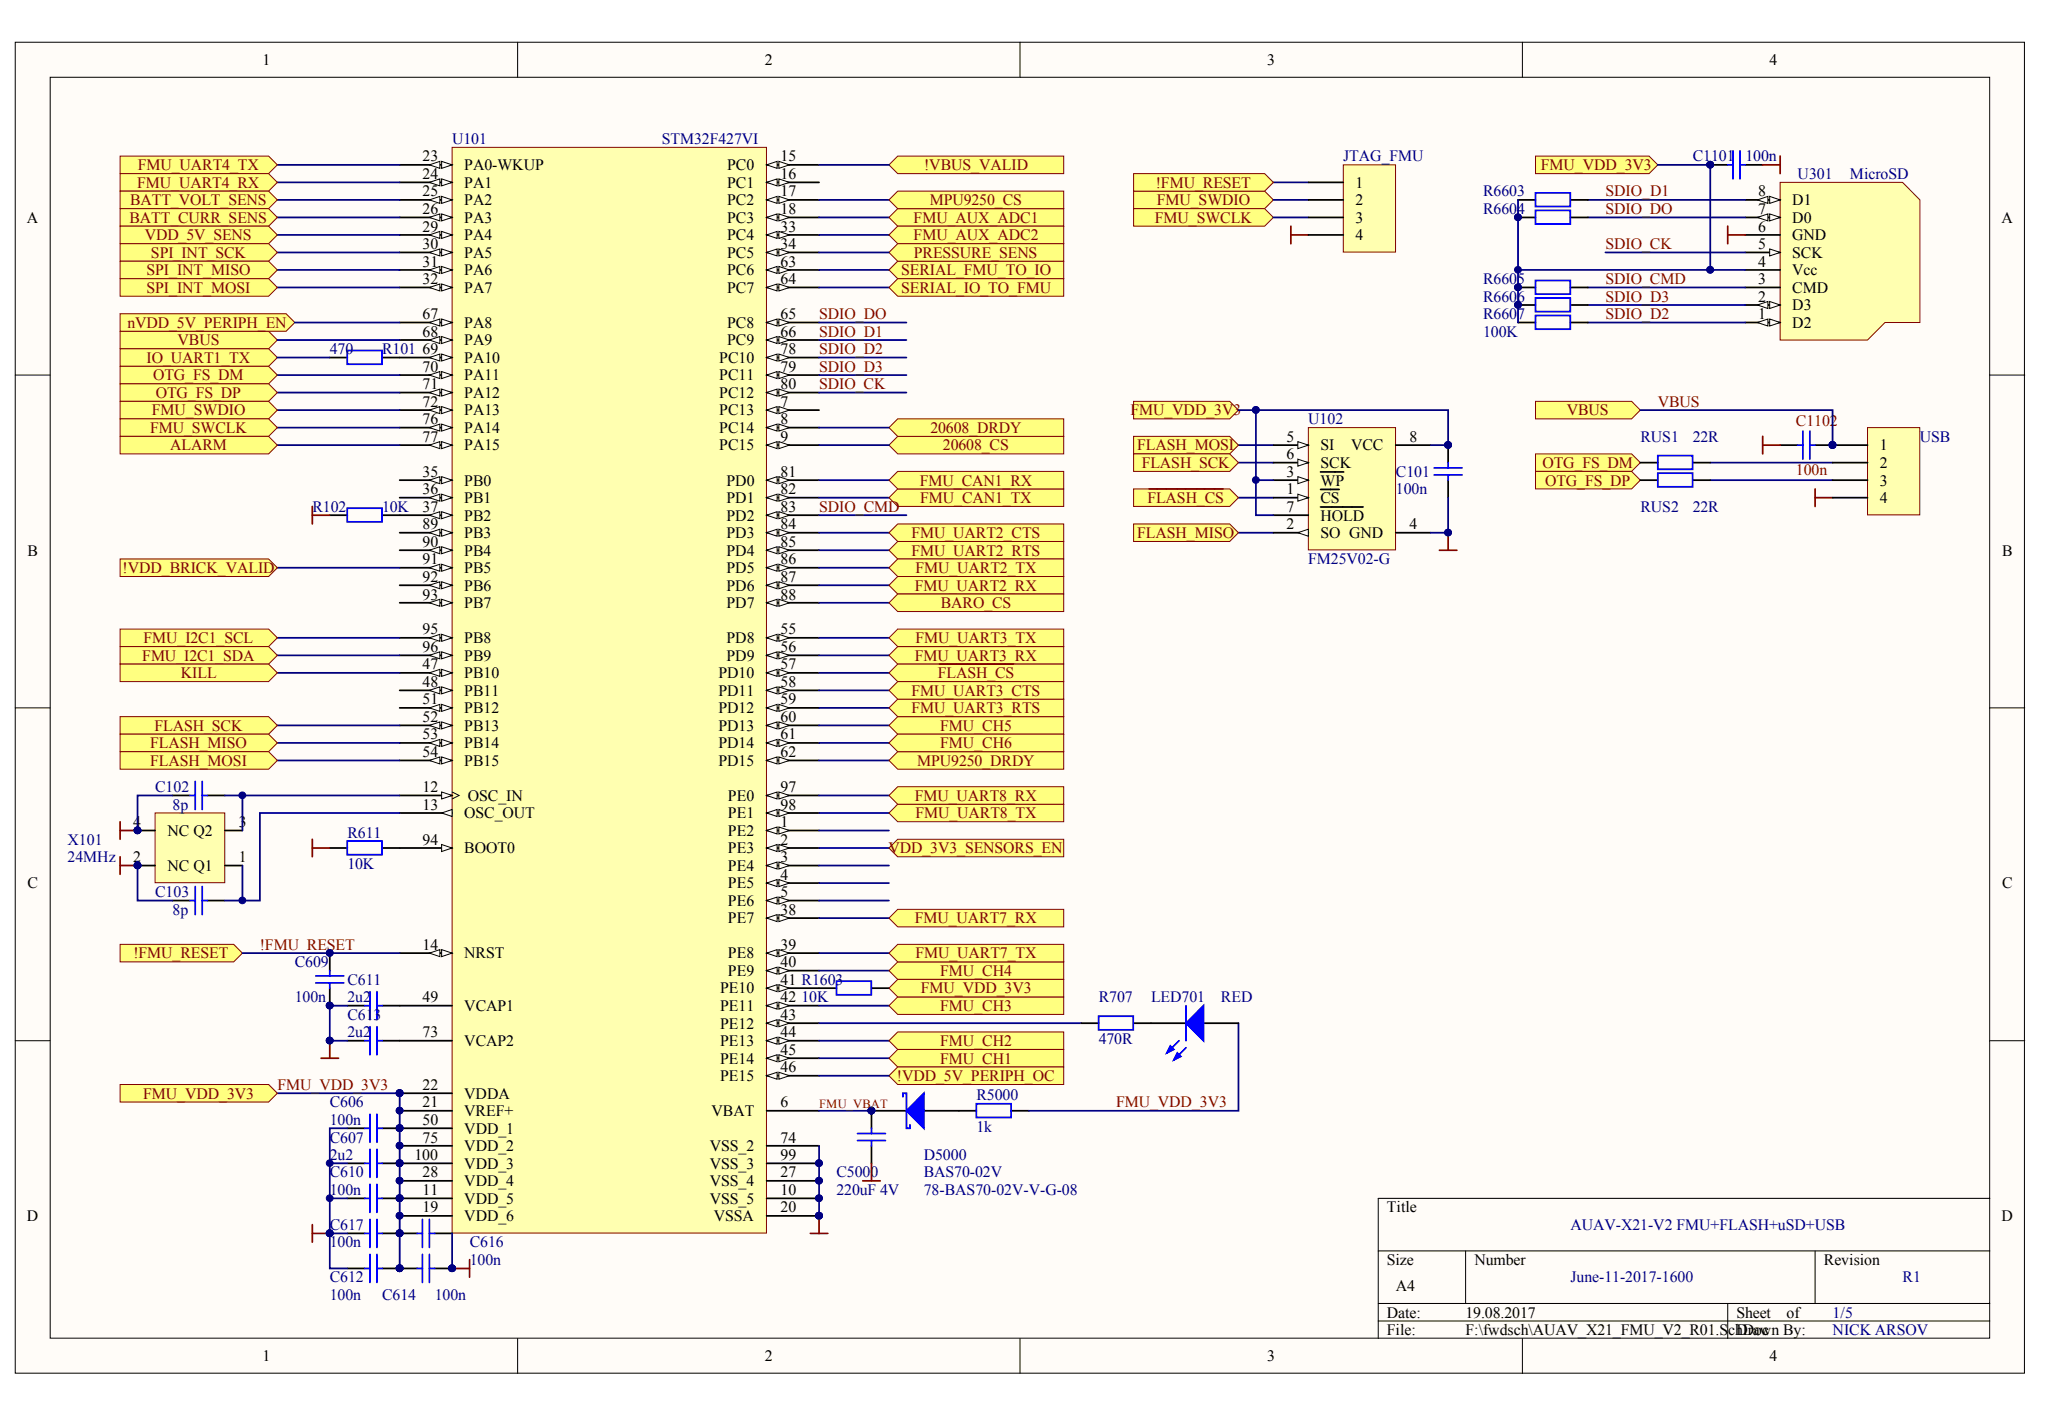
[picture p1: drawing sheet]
<svg xmlns="http://www.w3.org/2000/svg" width="289mm" height="200mm" viewBox="0 0 289 200" stroke-linecap="round" stroke-linejoin="round" font-family="sans-serif">
<defs><g id="words">
<g font-size="2.2">
<text x="37" y="9.2">1</text>
<text x="107.9" y="9.2">2</text>
<text x="178.8" y="9.2">3</text>
<text x="249.6" y="9.2">4</text>
<text x="59.6" y="22.8">23</text>
<text x="110.1" y="22.8">15</text>
<text x="59.6" y="25.3">24</text>
<text x="59.6" y="27.7">25</text>
<text x="65.5" y="24">PA0-WKUP</text>
<text x="65.5" y="26.5">PA1</text>
<text x="65.5" y="29">PA2</text>
<text x="102.6" y="24">PC0</text>
<text x="102.6" y="26.5">PC1</text>
<text x="102.6" y="29">PC2</text>
<text x="110.1" y="25.3">16</text>
<text x="110.1" y="27.7">17</text>
<text x="191.2" y="26.5">1</text>
<text x="191.2" y="29">2</text>
<text x="248" y="27.7">8</text>
<text x="252.8" y="29">D1</text>
<text x="3.8" y="31.4">A</text>
<text x="59.6" y="30.2">26</text>
<text x="59.6" y="32.7">29</text>
<text x="59.6" y="35.1">30</text>
<text x="65.5" y="31.4">PA3</text>
<text x="65.5" y="33.9">PA4</text>
<text x="102.6" y="31.4">PC3</text>
<text x="102.6" y="33.9">PC4</text>
<text x="110.1" y="30.2">18</text>
<text x="110.1" y="32.7">33</text>
<text x="110.1" y="35.1">34</text>
<text x="191.2" y="31.4">3</text>
<text x="191.2" y="33.9">4</text>
<text x="248" y="35.1">5</text>
<text x="248" y="32.7">6</text>
<text x="248" y="30.2">7</text>
<text x="252.8" y="33.9">GND</text>
<text x="252.8" y="31.4">D0</text>
<text x="282.4" y="31.4">A</text>
<text x="59.6" y="37.6">31</text>
<text x="59.6" y="40">32</text>
<text x="65.5" y="36.4">PA5</text>
<text x="65.5" y="38.8">PA6</text>
<text x="65.5" y="41.3">PA7</text>
<text x="102.6" y="36.4">PC5</text>
<text x="102.6" y="38.8">PC6</text>
<text x="102.6" y="41.3">PC7</text>
<text x="110.1" y="37.6">63</text>
<text x="110.1" y="40">64</text>
<text x="248" y="40">3</text>
<text x="248" y="37.6">4</text>
<text x="252.8" y="41.3">CMD</text>
<text x="252.8" y="38.8">Vcc</text>
<text x="252.8" y="36.4">SCK</text>
<text x="59.6" y="45">67</text>
<text x="59.6" y="47.5">68</text>
<text x="65.5" y="46.2">PA8</text>
<text x="102.6" y="46.2">PC8</text>
<text x="110.1" y="45">65</text>
<text x="110.1" y="47.5">66</text>
<text x="248" y="45">1</text>
<text x="248" y="42.5">2</text>
<text x="252.8" y="46.2">D2</text>
<text x="252.8" y="43.8">D3</text>
<text x="59.6" y="50">69</text>
<text x="59.6" y="52.4">70</text>
<text x="65.5" y="48.7">PA9</text>
<text x="65.5" y="51.2">PA10</text>
<text x="65.5" y="53.7">PA11</text>
<text x="101.5" y="51.2">PC10</text>
<text x="101.5" y="53.7">PC11</text>
<text x="102.6" y="48.7">PC9</text>
<text x="110.1" y="50">78</text>
<text x="110.1" y="52.4">79</text>
<text x="59.6" y="54.9">71</text>
<text x="59.6" y="57.4">72</text>
<text x="59.6" y="59.8">76</text>
<text x="65.5" y="56.1">PA12</text>
<text x="65.5" y="58.6">PA13</text>
<text x="101.5" y="56.1">PC12</text>
<text x="101.5" y="58.6">PC13</text>
<text x="110.1" y="54.9">80</text>
<text x="110.1" y="57.4">7</text>
<text x="110.1" y="59.8">8</text>
<text x="59.6" y="62.3">77</text>
<text x="65.5" y="61.1">PA14</text>
<text x="65.5" y="63.5">PA15</text>
<text x="101.5" y="61.1">PC14</text>
<text x="101.5" y="63.5">PC15</text>
<text x="110.1" y="62.3">9</text>
<text x="181.5" y="62.3">5</text>
<text x="181.5" y="64.8">6</text>
<text x="186.3" y="63.5">SI</text>
<text x="190.6" y="63.5">VCC</text>
<text x="198.9" y="62.3">8</text>
<text x="265.2" y="63.5">1</text>
<text x="59.6" y="67.2">35</text>
<text x="59.6" y="69.7">36</text>
<text x="65.5" y="68.5">PB0</text>
<text x="65.5" y="70.9">PB1</text>
<text x="102.5" y="68.5">PD0</text>
<text x="102.5" y="70.9">PD1</text>
<text x="110.1" y="67.2">81</text>
<text x="110.1" y="69.7">82</text>
<text x="181.5" y="67.2">3</text>
<text x="181.5" y="69.7">1</text>
<text x="186.3" y="66">SCK</text>
<text x="186.3" y="68.5">WP</text>
<text x="186.3" y="70.9">CS</text>
<text x="265.2" y="66">2</text>
<text x="265.2" y="68.5">3</text>
<text x="265.2" y="70.9">4</text>
<text x="59.6" y="72.2">37</text>
<text x="59.6" y="74.7">89</text>
<text x="59.6" y="77.1">90</text>
<text x="65.5" y="73.4">PB2</text>
<text x="65.5" y="75.9">PB3</text>
<text x="102.5" y="73.4">PD2</text>
<text x="102.5" y="75.9">PD3</text>
<text x="110.1" y="72.2">83</text>
<text x="110.1" y="74.7">84</text>
<text x="110.1" y="77.1">85</text>
<text x="181.5" y="72.2">7</text>
<text x="181.5" y="74.7">2</text>
<text x="186.3" y="73.4">HOLD</text>
<text x="186.3" y="75.9">SO GND</text>
<text x="198.9" y="74.7">4</text>
<text x="3.9" y="78.4">B</text>
<text x="59.6" y="79.6">91</text>
<text x="59.6" y="82.1">92</text>
<text x="65.5" y="78.4">PB4</text>
<text x="65.5" y="80.9">PB5</text>
<text x="65.5" y="83.3">PB6</text>
<text x="102.5" y="78.4">PD4</text>
<text x="102.5" y="80.9">PD5</text>
<text x="102.5" y="83.3">PD6</text>
<text x="110.1" y="79.6">86</text>
<text x="110.1" y="82.1">87</text>
<text x="282.5" y="78.4">B</text>
<text x="59.6" y="84.6">93</text>
<text x="59.6" y="89.5">95</text>
<text x="65.5" y="85.8">PB7</text>
<text x="102.5" y="85.8">PD7</text>
<text x="110.1" y="84.6">88</text>
<text x="110.1" y="89.5">55</text>
<text x="59.6" y="91.9">96</text>
<text x="59.6" y="94.4">47</text>
<text x="65.5" y="90.7">PB8</text>
<text x="65.5" y="93.2">PB9</text>
<text x="65.5" y="95.7">PB10</text>
<text x="101.4" y="95.7">PD10</text>
<text x="102.5" y="90.7">PD8</text>
<text x="102.5" y="93.2">PD9</text>
<text x="110.1" y="91.9">56</text>
<text x="110.1" y="94.4">57</text>
<text x="59.6" y="96.9">48</text>
<text x="59.6" y="99.4">51</text>
<text x="59.6" y="101.9">52</text>
<text x="65.5" y="98.1">PB11</text>
<text x="65.5" y="100.6">PB12</text>
<text x="101.4" y="98.1">PD11</text>
<text x="101.4" y="100.6">PD12</text>
<text x="110.1" y="96.9">58</text>
<text x="110.1" y="99.4">59</text>
<text x="110.1" y="101.9">60</text>
<text x="59.6" y="104.3">53</text>
<text x="59.6" y="106.8">54</text>
<text x="65.5" y="103.1">PB13</text>
<text x="65.5" y="105.6">PB14</text>
<text x="101.4" y="103.1">PD13</text>
<text x="101.4" y="105.6">PD14</text>
<text x="110.1" y="104.3">61</text>
<text x="110.1" y="106.8">62</text>
<text x="59.6" y="111.7">12</text>
<text x="65.5" y="108">PB15</text>
<text x="66" y="113">OSC_IN</text>
<text x="101.4" y="108">PD15</text>
<text x="102.7" y="113">PE0</text>
<text x="110.1" y="111.7">97</text>
<text x="18.8" y="116.7">4</text>
<text x="23.6" y="117.9">NC Q2</text>
<text x="33.7" y="116.7">3</text>
<text x="59.6" y="119.1">94</text>
<text x="59.6" y="114.2">13</text>
<text x="65.5" y="115.4">OSC_OUT</text>
<text x="102.7" y="115.4">PE1</text>
<text x="102.7" y="117.9">PE2</text>
<text x="110.1" y="114.2">98</text>
<text x="110.1" y="116.7">1</text>
<text x="110.1" y="119.1">2</text>
<text x="3.9" y="125.3">C</text>
<text x="18.8" y="121.6">2</text>
<text x="23.6" y="122.8">NC Q1</text>
<text x="33.7" y="121.6">1</text>
<text x="65.5" y="120.4">BOOT0</text>
<text x="102.7" y="120.4">PE3</text>
<text x="102.7" y="122.8">PE4</text>
<text x="102.7" y="125.3">PE5</text>
<text x="110.1" y="121.6">3</text>
<text x="110.1" y="124.1">4</text>
<text x="282.5" y="125.3">C</text>
<text x="102.7" y="127.8">PE6</text>
<text x="102.7" y="130.3">PE7</text>
<text x="110.1" y="126.6">5</text>
<text x="110.1" y="129">38</text>
<text x="59.6" y="134">14</text>
<text x="65.5" y="135.2">NRST</text>
<text x="102.7" y="135.2">PE8</text>
<text x="102.7" y="137.7">PE9</text>
<text x="110.1" y="134">39</text>
<text x="110.1" y="136.4">40</text>
<text x="59.6" y="141.4">49</text>
<text x="65.5" y="142.6">VCAP1</text>
<text x="101.6" y="140.1">PE10</text>
<text x="101.6" y="142.6">PE11</text>
<text x="110.1" y="138.9">41 R1603</text>
<text x="110.1" y="141.4">42</text>
<text x="110.1" y="143.8">43</text>
<text x="59.6" y="146.3">73</text>
<text x="65.5" y="147.5">VCAP2</text>
<text x="101.6" y="145.1">PE12</text>
<text x="101.6" y="147.5">PE13</text>
<text x="110.1" y="146.3">44</text>
<text x="110.1" y="148.8">45</text>
<text x="59.6" y="153.7">22</text>
<text x="65.5" y="155">VDDA</text>
<text x="101.6" y="150">PE14</text>
<text x="101.6" y="152.5">PE15</text>
<text x="110.1" y="151.3">46</text>
<text x="59.6" y="158.7">50</text>
<text x="59.6" y="161.2">75</text>
<text x="59.6" y="156.2">21</text>
<text x="65.5" y="159.9">VDD_1</text>
<text x="65.5" y="157.5">VREF+</text>
<text x="100.4" y="157.5">VBAT</text>
<text x="110.1" y="161.2">74</text>
<text x="110.1" y="156.2">6</text>
<text x="58.5" y="163.6">100</text>
<text x="59.6" y="166.1">28</text>
<text x="65.5" y="162.4">VDD_2</text>
<text x="65.5" y="164.8">VDD_3</text>
<text x="65.5" y="167.3">VDD_4</text>
<text x="100.1" y="162.4">VSS_2</text>
<text x="100.1" y="164.8">VSS_3</text>
<text x="100.1" y="167.3">VSS_4</text>
<text x="110.1" y="163.6">99</text>
<text x="110.1" y="166.1">27</text>
<text x="3.8" y="172.3">D</text>
<text x="59.6" y="168.5">11</text>
<text x="59.6" y="171">19</text>
<text x="65.5" y="169.8">VDD_5</text>
<text x="65.5" y="172.3">VDD_6</text>
<text x="100.1" y="169.8">VSS_5</text>
<text x="100.7" y="172.3">VSSA</text>
<text x="110.1" y="171">20</text>
<text x="110.1" y="168.5">10</text>
<text x="195.7" y="171">Title</text>
<text x="282.4" y="172.3">D</text>
<text x="195.7" y="178.4">Size</text>
<text x="208" y="178.4">Number</text>
<text x="257.3" y="178.4">Revision</text>
<text x="195.7" y="185.9">Date:</text>
<text x="196.9" y="182.2">A4</text>
<text x="206.8" y="185.9">19.08.2017</text>
<text x="245" y="185.9">Sheet</text>
<text x="252" y="185.9">of</text>
<text x="195.7" y="188.3">File:</text>
<text x="206.8" y="188.3">F:\fwdsch\AUAV_X21_FMU_V2_R01.SchDoc</text>
<text x="245" y="188.3">Drawn By:</text>
<text x="37" y="192">1</text>
<text x="107.9" y="192">2</text>
<text x="178.8" y="192">3</text>
<text x="249.6" y="192">4</text>
</g>
<g font-size="2.2" fill="#000080">
<text x="63.8" y="20.3">U101</text>
<text x="93.4" y="20.3">STM32F427VI</text>
<text x="189.5" y="22.8">JTAG_FMU</text>
<text x="238.8" y="22.8">C1101</text>
<text x="246.2" y="22.8">100n</text>
<text x="209.2" y="27.7">R6603</text>
<text x="253.6" y="25.3">U301</text>
<text x="261" y="25.3">MicroSD</text>
<text x="209.2" y="30.2">R6604</text>
<text x="209.2" y="40">R6605</text>
<text x="209.2" y="42.5">R6606</text>
<text x="209.2" y="45">R6607</text>
<text x="209.2" y="47.5">100K</text>
<text x="46.5" y="50">470</text>
<text x="53.9" y="50">R101</text>
<text x="184.6" y="59.8">U102</text>
<text x="231.4" y="62.3">RUS1</text>
<text x="238.8" y="62.3">22R</text>
<text x="270.9" y="62.3">USB</text>
<text x="196.9" y="67.2">C101</text>
<text x="196.9" y="69.7">100n</text>
<text x="44.1" y="72.2">R102</text>
<text x="53.9" y="72.2">10K</text>
<text x="231.4" y="72.2">RUS2</text>
<text x="238.8" y="72.2">22R</text>
<text x="184.6" y="79.6">FM25V02-G</text>
<text x="21.9" y="111.7">C102</text>
<text x="9.5" y="119.1">X101</text>
<text x="24.3" y="114.2">8p</text>
<text x="49" y="118.2">R611</text>
<text x="9.5" y="121.6">24MHz</text>
<text x="49" y="122.6">10K</text>
<text x="21.9" y="126.6">C103</text>
<text x="24.3" y="129">8p</text>
<text x="41.6" y="136.4">C609</text>
<text x="41.6" y="141.4">100n</text>
<text x="49" y="138.9">C611</text>
<text x="49" y="141.4">2u2</text>
<text x="49" y="143.8">C613</text>
<text x="113.1" y="141.4">10K</text>
<text x="155" y="141.4">R707</text>
<text x="162.4" y="141.4">LED701</text>
<text x="172.2" y="141.4">RED</text>
<text x="49" y="146.3">2u2</text>
<text x="155" y="147.3">470R</text>
<text x="137.7" y="155.2">R5000</text>
<text x="46.5" y="156.2">C606</text>
<text x="46.5" y="158.7">100n</text>
<text x="46.5" y="161.2">C607</text>
<text x="137.7" y="159.6">1k</text>
<text x="46.5" y="163.6">2u2</text>
<text x="46.5" y="166.1">C610</text>
<text x="118" y="166.1">C5000</text>
<text x="130.3" y="163.6">D5000</text>
<text x="130.3" y="166.1">BAS70-02V</text>
<text x="46.5" y="168.5">100n</text>
<text x="46.5" y="173.5">C617</text>
<text x="118" y="168.5">220uF 4V</text>
<text x="130.3" y="168.5">78-BAS70-02V-V-G-08</text>
<text x="221.6" y="173.5">AUAV-X21-V2 FMU+FLASH+uSD+USB</text>
<text x="46.5" y="176">100n</text>
<text x="66.3" y="176">C616</text>
<text x="66.3" y="178.4">100n</text>
<text x="46.5" y="180.9">C612</text>
<text x="46.5" y="183.4">100n</text>
<text x="53.9" y="183.4">C614</text>
<text x="61.3" y="183.4">100n</text>
<text x="221.6" y="180.9">June-11-2017-1600</text>
<text x="258.5" y="185.9">1/5</text>
<text x="268.4" y="180.9">R1</text>
<text x="258.5" y="188.3">NICK ARSOV</text>
</g>
<g font-size="2.2" fill="#800000">
<text x="18.3" y="29">BATT_VOLT_SENS</text>
<text x="19.4" y="26.5">FMU_UART4_RX</text>
<text x="19.4" y="24">FMU_UART4_TX</text>
<text x="130.4" y="24">!VBUS_VALID</text>
<text x="131.2" y="29">MPU9250_CS</text>
<text x="163.1" y="26.5">!FMU_RESET</text>
<text x="163.2" y="29">FMU_SWDIO</text>
<text x="217.4" y="24">FMU_VDD_3V3</text>
<text x="226.5" y="27.7">SDIO_D1</text>
<text x="18.3" y="31.4">BATT_CURR_SENS</text>
<text x="20.4" y="33.9">VDD_5V_SENS</text>
<text x="128.9" y="31.4">FMU_AUX_ADC1</text>
<text x="128.9" y="33.9">FMU_AUX_ADC2</text>
<text x="162.9" y="31.4">FMU_SWCLK</text>
<text x="226.5" y="30.2">SDIO_DO</text>
<text x="226.5" y="35.1">SDIO_CK</text>
<text x="20.7" y="38.8">SPI_INT_MISO</text>
<text x="20.7" y="41.3">SPI_INT_MOSI</text>
<text x="21.3" y="36.4">SPI_INT_SCK</text>
<text x="127.1" y="38.8">SERIAL_FMU_TO_IO</text>
<text x="127.1" y="41.3">SERIAL_IO_TO_FMU</text>
<text x="128.9" y="36.4">PRESSURE_SENS</text>
<text x="226.5" y="40">SDIO_CMD</text>
<text x="18" y="46.2">nVDD_5V_PERIPH_EN</text>
<text x="115.6" y="45">SDIO_DO</text>
<text x="115.6" y="47.5">SDIO_D1</text>
<text x="226.5" y="42.5">SDIO_D3</text>
<text x="226.5" y="45">SDIO_D2</text>
<text x="20.7" y="51.2">IO_UART1_TX</text>
<text x="21.6" y="53.7">OTG_FS_DM</text>
<text x="25.1" y="48.7">VBUS</text>
<text x="115.6" y="50">SDIO_D2</text>
<text x="115.6" y="52.4">SDIO_D3</text>
<text x="21.4" y="58.6">FMU_SWDIO</text>
<text x="22" y="56.1">OTG_FS_DP</text>
<text x="115.6" y="54.9">SDIO_CK</text>
<text x="159.5" y="58.6">FMU_VDD_3V3</text>
<text x="221" y="58.6">VBUS</text>
<text x="233.9" y="57.4">VBUS</text>
<text x="21.2" y="61.1">FMU_SWCLK</text>
<text x="24" y="63.5">ALARM</text>
<text x="131.3" y="61.1">20608_DRDY</text>
<text x="133" y="63.5">20608_CS</text>
<text x="160.4" y="63.5">FLASH_MOSI</text>
<text x="253.4" y="60.1">C1102</text>
<text x="129.8" y="68.5">FMU_CAN1_RX</text>
<text x="129.8" y="70.9">FMU_CAN1_TX</text>
<text x="161.1" y="66">FLASH_SCK</text>
<text x="161.9" y="70.9">FLASH_CS</text>
<text x="217.6" y="66">OTG_FS_DM</text>
<text x="218" y="68.5">OTG_FS_DP</text>
<text x="253.4" y="67">100n</text>
<text x="115.6" y="72.2">SDIO_CMD</text>
<text x="128.6" y="75.9">FMU_UART2_CTS</text>
<text x="160.4" y="75.9">FLASH_MISO</text>
<text x="17.3" y="80.9">!VDD_BRICK_VALID</text>
<text x="128.6" y="78.4">FMU_UART2_RTS</text>
<text x="129.1" y="83.3">FMU_UART2_RX</text>
<text x="129.1" y="80.9">FMU_UART2_TX</text>
<text x="132.7" y="85.8">BARO_CS</text>
<text x="20.1" y="93.2">FMU_I2C1_SDA</text>
<text x="20.2" y="90.7">FMU_I2C1_SCL</text>
<text x="25.5" y="95.7">KILL</text>
<text x="129.1" y="93.2">FMU_UART3_RX</text>
<text x="129.1" y="90.7">FMU_UART3_TX</text>
<text x="132.3" y="95.7">FLASH_CS</text>
<text x="128.6" y="100.6">FMU_UART3_RTS</text>
<text x="128.6" y="98.1">FMU_UART3_CTS</text>
<text x="21.2" y="105.6">FLASH_MISO</text>
<text x="21.8" y="103.1">FLASH_SCK</text>
<text x="132.6" y="103.1">FMU_CH5</text>
<text x="132.6" y="105.6">FMU_CH6</text>
<text x="21.2" y="108">FLASH_MOSI</text>
<text x="129.1" y="113">FMU_UART8_RX</text>
<text x="129.4" y="108">MPU9250_DRDY</text>
<text x="129.1" y="115.4">FMU_UART8_TX</text>
<text x="125.3" y="120.4">VDD_3V3_SENSORS_EN</text>
<text x="129.1" y="130.3">FMU_UART7_RX</text>
<text x="18.8" y="135.2">!FMU_RESET</text>
<text x="36.7" y="134">!FMU_RESET</text>
<text x="129.1" y="135.2">FMU_UART7_TX</text>
<text x="132.6" y="137.7">FMU_CH4</text>
<text x="129.9" y="140.1">FMU_VDD_3V3</text>
<text x="132.6" y="142.6">FMU_CH3</text>
<text x="132.6" y="147.5">FMU_CH2</text>
<text x="20.2" y="155">FMU_VDD_3V3</text>
<text x="39.1" y="153.7">FMU_VDD_3V3</text>
<text x="126.5" y="152.5">!VDD_5V_PERIPH_OC</text>
<text x="132.6" y="150">FMU_CH1</text>
<text x="157.4" y="156.2">FMU_VDD_3V3</text>
</g>
<text font-size="1.8" fill="#800000" x="115.6" y="156.3">FMU_VBAT</text>
</g></defs>
<g fill="#fffcf8" stroke="#000" stroke-width=".14">
<path d="M2.2 6h283.4v187.7h-283.4z"/>
<path d="M7.1 10.9h273.6v177.9h-273.6z"/>
</g>
<g fill="none" stroke="#000" stroke-width=".14">
<path d="M73 6v4.9M143.9 6v4.9M214.8 6v4.9M2.2 52.9h4.9M280.7 52.9h5M2.2 99.9h4.9M280.7 99.9h5M2.2 146.8h4.9M280.7 146.8h5M194.4 176.5h86.3M206.8 176.5v7.4M256.1 176.5v7.4"/>
<path d="M280.7 169h-86.3v19.8M73 188.8v5M143.9 188.8v5M194.4 183.9h86.3M194.4 186.3h86.3M214.8 188.8v5M243.7 183.9v4.9"/>
</g>
<path d="M63.8 20.8h44.3v153.1h-44.3z" fill="#ffffb0" stroke="#800000" stroke-width=".14"/>
<path d="M56.4 119.6h7.4" fill="none" stroke="#000" stroke-width=".25"/>
<path d="M62.3 119.1l1.5 .5-1.5 .5z" fill="#fffcf8" stroke="#000" stroke-width=".14"/>
<path d="M56.4 134.4h7.4M56.4 146.8h7.4" fill="none" stroke="#000" stroke-width=".25"/>
<g fill="#fffcf8" stroke="#000" stroke-width=".14">
<path d="M62.3 134l1.5 .4-1.5 .5z"/>
<path d="M60.6 134.4l1.5-.4v.9z"/>
</g>
<path d="M56.4 112.2h7.4" fill="none" stroke="#000" stroke-width=".25"/>
<path d="M63.8 111.7l1 .5-1 .5" fill="none" stroke="#000" stroke-width=".14"/>
<path d="M62.3 111.7l1.5 .5-1.5 .5z" fill="#fffcf8" stroke="#000" stroke-width=".14"/>
<path d="M56.4 114.7h7.4" fill="none" stroke="#000" stroke-width=".25"/>
<path d="M62.3 114.7l1.5-.5v1z" fill="#fffcf8" stroke="#000" stroke-width=".14"/>
<path d="M56.4 23.3h7.4" fill="none" stroke="#000" stroke-width=".25"/>
<g fill="#fffcf8" stroke="#000" stroke-width=".14">
<path d="M62.3 22.8l1.5 .5-1.5 .4z"/>
<path d="M60.6 23.3l1.5-.5v.9z"/>
</g>
<path d="M56.4 25.7h7.4" fill="none" stroke="#000" stroke-width=".25"/>
<g fill="#fffcf8" stroke="#000" stroke-width=".14">
<path d="M62.3 25.2l1.5 .5-1.5 .5z"/>
<path d="M60.6 25.7l1.5-.5v1z"/>
</g>
<path d="M56.4 28.2h7.4" fill="none" stroke="#000" stroke-width=".25"/>
<g fill="#fffcf8" stroke="#000" stroke-width=".14">
<path d="M62.3 27.7l1.5 .5-1.5 .5z"/>
<path d="M60.6 28.2l1.5-.5v1z"/>
</g>
<path d="M56.4 30.7h7.4" fill="none" stroke="#000" stroke-width=".25"/>
<g fill="#fffcf8" stroke="#000" stroke-width=".14">
<path d="M62.3 30.2l1.5 .5-1.5 .5z"/>
<path d="M60.6 30.7l1.5-.5v1z"/>
</g>
<path d="M56.4 33.1h7.4" fill="none" stroke="#000" stroke-width=".25"/>
<g fill="#fffcf8" stroke="#000" stroke-width=".14">
<path d="M62.3 32.6l1.5 .5-1.5 .5z"/>
<path d="M60.6 33.1l1.5-.5v1z"/>
</g>
<path d="M56.4 35.6h7.4" fill="none" stroke="#000" stroke-width=".25"/>
<g fill="#fffcf8" stroke="#000" stroke-width=".14">
<path d="M62.3 35.1l1.5 .5-1.5 .5z"/>
<path d="M60.6 35.6l1.5-.5v1z"/>
</g>
<path d="M56.4 38.1h7.4" fill="none" stroke="#000" stroke-width=".25"/>
<g fill="#fffcf8" stroke="#000" stroke-width=".14">
<path d="M62.3 37.6l1.5 .5-1.5 .5z"/>
<path d="M60.6 38.1l1.5-.5v1z"/>
</g>
<path d="M56.4 40.6h7.4" fill="none" stroke="#000" stroke-width=".25"/>
<g fill="#fffcf8" stroke="#000" stroke-width=".14">
<path d="M62.3 40.1l1.5 .5-1.5 .4z"/>
<path d="M60.6 40.6l1.5-.5v.9z"/>
</g>
<path d="M56.4 45.5h7.4" fill="none" stroke="#000" stroke-width=".25"/>
<g fill="#fffcf8" stroke="#000" stroke-width=".14">
<path d="M62.3 45l1.5 .5-1.5 .5z"/>
<path d="M60.6 45.5l1.5-.5v1z"/>
</g>
<path d="M56.4 48h7.4" fill="none" stroke="#000" stroke-width=".25"/>
<g fill="#fffcf8" stroke="#000" stroke-width=".14">
<path d="M62.3 47.5l1.5 .5-1.5 .5z"/>
<path d="M60.6 48l1.5-.5v1z"/>
</g>
<path d="M56.4 50.4h7.4" fill="none" stroke="#000" stroke-width=".25"/>
<g fill="#fffcf8" stroke="#000" stroke-width=".14">
<path d="M62.3 49.9l1.5 .5-1.5 .5z"/>
<path d="M60.6 50.4l1.5-.5v1z"/>
</g>
<path d="M56.4 52.9h7.4" fill="none" stroke="#000" stroke-width=".25"/>
<g fill="#fffcf8" stroke="#000" stroke-width=".14">
<path d="M62.3 52.4l1.5 .5-1.5 .5z"/>
<path d="M60.6 52.9l1.5-.5v1z"/>
</g>
<path d="M56.4 55.4h7.4" fill="none" stroke="#000" stroke-width=".25"/>
<g fill="#fffcf8" stroke="#000" stroke-width=".14">
<path d="M62.3 54.9l1.5 .5-1.5 .5z"/>
<path d="M60.6 55.4l1.5-.5v1z"/>
</g>
<path d="M56.4 57.8h7.4" fill="none" stroke="#000" stroke-width=".25"/>
<g fill="#fffcf8" stroke="#000" stroke-width=".14">
<path d="M62.3 57.4l1.5 .4-1.5 .5z"/>
<path d="M60.6 57.8l1.5-.4v.9z"/>
</g>
<path d="M56.4 60.3h7.4" fill="none" stroke="#000" stroke-width=".25"/>
<g fill="#fffcf8" stroke="#000" stroke-width=".14">
<path d="M62.3 59.8l1.5 .5-1.5 .5z"/>
<path d="M60.6 60.3l1.5-.5v1z"/>
</g>
<path d="M56.4 62.8h7.4" fill="none" stroke="#000" stroke-width=".25"/>
<g fill="#fffcf8" stroke="#000" stroke-width=".14">
<path d="M62.3 62.3l1.5 .5-1.5 .5z"/>
<path d="M60.6 62.8l1.5-.5v1z"/>
</g>
<path d="M56.4 67.7h7.4" fill="none" stroke="#000" stroke-width=".25"/>
<g fill="#fffcf8" stroke="#000" stroke-width=".14">
<path d="M62.3 67.2l1.5 .5-1.5 .5z"/>
<path d="M60.6 67.7l1.5-.5v1z"/>
</g>
<path d="M56.4 70.2h7.4" fill="none" stroke="#000" stroke-width=".25"/>
<g fill="#fffcf8" stroke="#000" stroke-width=".14">
<path d="M62.3 69.7l1.5 .5-1.5 .5z"/>
<path d="M60.6 70.2l1.5-.5v1z"/>
</g>
<path d="M56.4 72.7h7.4" fill="none" stroke="#000" stroke-width=".25"/>
<g fill="#fffcf8" stroke="#000" stroke-width=".14">
<path d="M62.3 72.2l1.5 .5-1.5 .5z"/>
<path d="M60.6 72.7l1.5-.5v1z"/>
</g>
<path d="M56.4 75.1h7.4" fill="none" stroke="#000" stroke-width=".25"/>
<g fill="#fffcf8" stroke="#000" stroke-width=".14">
<path d="M62.3 74.7l1.5 .4-1.5 .5z"/>
<path d="M60.6 75.1l1.5-.4v.9z"/>
</g>
<path d="M56.4 77.6h7.4" fill="none" stroke="#000" stroke-width=".25"/>
<g fill="#fffcf8" stroke="#000" stroke-width=".14">
<path d="M62.3 77.1l1.5 .5-1.5 .5z"/>
<path d="M60.6 77.6l1.5-.5v1z"/>
</g>
<path d="M56.4 80.1h7.4" fill="none" stroke="#000" stroke-width=".25"/>
<g fill="#fffcf8" stroke="#000" stroke-width=".14">
<path d="M62.3 79.6l1.5 .5-1.5 .5z"/>
<path d="M60.6 80.1l1.5-.5v1z"/>
</g>
<path d="M56.4 82.6h7.4" fill="none" stroke="#000" stroke-width=".25"/>
<g fill="#fffcf8" stroke="#000" stroke-width=".14">
<path d="M62.3 82.1l1.5 .5-1.5 .5z"/>
<path d="M60.6 82.6l1.5-.5v1z"/>
</g>
<path d="M56.4 85h7.4" fill="none" stroke="#000" stroke-width=".25"/>
<g fill="#fffcf8" stroke="#000" stroke-width=".14">
<path d="M62.3 84.5l1.5 .5-1.5 .5z"/>
<path d="M60.6 85l1.5-.5v1z"/>
</g>
<path d="M56.4 90h7.4" fill="none" stroke="#000" stroke-width=".25"/>
<g fill="#fffcf8" stroke="#000" stroke-width=".14">
<path d="M62.3 89.5l1.5 .5-1.5 .5z"/>
<path d="M60.6 90l1.5-.5v1z"/>
</g>
<path d="M56.4 92.4h7.4" fill="none" stroke="#000" stroke-width=".25"/>
<g fill="#fffcf8" stroke="#000" stroke-width=".14">
<path d="M62.3 91.9l1.5 .5-1.5 .5z"/>
<path d="M60.6 92.4l1.5-.5v1z"/>
</g>
<path d="M56.4 94.9h7.4" fill="none" stroke="#000" stroke-width=".25"/>
<g fill="#fffcf8" stroke="#000" stroke-width=".14">
<path d="M62.3 94.4l1.5 .5-1.5 .5z"/>
<path d="M60.6 94.9l1.5-.5v1z"/>
</g>
<path d="M56.4 97.4h7.4" fill="none" stroke="#000" stroke-width=".25"/>
<g fill="#fffcf8" stroke="#000" stroke-width=".14">
<path d="M62.3 96.9l1.5 .5-1.5 .5z"/>
<path d="M60.6 97.4l1.5-.5v1z"/>
</g>
<path d="M56.4 99.9h7.4" fill="none" stroke="#000" stroke-width=".25"/>
<g fill="#fffcf8" stroke="#000" stroke-width=".14">
<path d="M62.3 99.4l1.5 .5-1.5 .4z"/>
<path d="M60.6 99.9l1.5-.5v.9z"/>
</g>
<path d="M56.4 102.3h7.4" fill="none" stroke="#000" stroke-width=".25"/>
<g fill="#fffcf8" stroke="#000" stroke-width=".14">
<path d="M62.3 101.8l1.5 .5-1.5 .5z"/>
<path d="M60.6 102.3l1.5-.5v1z"/>
</g>
<path d="M56.4 104.8h7.4" fill="none" stroke="#000" stroke-width=".25"/>
<g fill="#fffcf8" stroke="#000" stroke-width=".14">
<path d="M62.3 104.3l1.5 .5-1.5 .5z"/>
<path d="M60.6 104.8l1.5-.5v1z"/>
</g>
<path d="M56.4 107.3h7.4" fill="none" stroke="#000" stroke-width=".25"/>
<g fill="#fffcf8" stroke="#000" stroke-width=".14">
<path d="M62.3 106.8l1.5 .5-1.5 .5z"/>
<path d="M60.6 107.3l1.5-.5v1z"/>
</g>
<path d="M108.2 23.3h7.4" fill="none" stroke="#000" stroke-width=".25"/>
<g fill="#fffcf8" stroke="#000" stroke-width=".14">
<path d="M108.2 23.3l1.4-.5v.9z"/>
<path d="M109.9 22.8l1.5 .5-1.5 .4z"/>
</g>
<path d="M108.2 25.7h7.4" fill="none" stroke="#000" stroke-width=".25"/>
<g fill="#fffcf8" stroke="#000" stroke-width=".14">
<path d="M108.2 25.7l1.4-.5v1z"/>
<path d="M109.9 25.2l1.5 .5-1.5 .5z"/>
</g>
<path d="M108.2 28.2h7.4" fill="none" stroke="#000" stroke-width=".25"/>
<g fill="#fffcf8" stroke="#000" stroke-width=".14">
<path d="M108.2 28.2l1.4-.5v1z"/>
<path d="M109.9 27.7l1.5 .5-1.5 .5z"/>
</g>
<path d="M108.2 30.7h7.4" fill="none" stroke="#000" stroke-width=".25"/>
<g fill="#fffcf8" stroke="#000" stroke-width=".14">
<path d="M108.2 30.7l1.4-.5v1z"/>
<path d="M109.9 30.2l1.5 .5-1.5 .5z"/>
</g>
<path d="M108.2 33.1h7.4" fill="none" stroke="#000" stroke-width=".25"/>
<g fill="#fffcf8" stroke="#000" stroke-width=".14">
<path d="M108.2 33.1l1.4-.5v1z"/>
<path d="M109.9 32.6l1.5 .5-1.5 .5z"/>
</g>
<path d="M108.2 35.6h7.4" fill="none" stroke="#000" stroke-width=".25"/>
<g fill="#fffcf8" stroke="#000" stroke-width=".14">
<path d="M108.2 35.6l1.4-.5v1z"/>
<path d="M109.9 35.1l1.5 .5-1.5 .5z"/>
</g>
<path d="M108.2 38.1h7.4" fill="none" stroke="#000" stroke-width=".25"/>
<g fill="#fffcf8" stroke="#000" stroke-width=".14">
<path d="M108.2 38.1l1.4-.5v1z"/>
<path d="M109.9 37.6l1.5 .5-1.5 .5z"/>
</g>
<path d="M108.2 40.6h7.4" fill="none" stroke="#000" stroke-width=".25"/>
<g fill="#fffcf8" stroke="#000" stroke-width=".14">
<path d="M108.2 40.6l1.4-.5v.9z"/>
<path d="M109.9 40.1l1.5 .5-1.5 .4z"/>
</g>
<path d="M108.2 45.5h7.4" fill="none" stroke="#000" stroke-width=".25"/>
<g fill="#fffcf8" stroke="#000" stroke-width=".14">
<path d="M108.2 45.5l1.4-.5v1z"/>
<path d="M109.9 45l1.5 .5-1.5 .5z"/>
</g>
<path d="M108.2 48h7.4" fill="none" stroke="#000" stroke-width=".25"/>
<g fill="#fffcf8" stroke="#000" stroke-width=".14">
<path d="M108.2 48l1.4-.5v1z"/>
<path d="M109.9 47.5l1.5 .5-1.5 .5z"/>
</g>
<path d="M108.2 50.4h7.4" fill="none" stroke="#000" stroke-width=".25"/>
<g fill="#fffcf8" stroke="#000" stroke-width=".14">
<path d="M108.2 50.4l1.4-.5v1z"/>
<path d="M109.9 49.9l1.5 .5-1.5 .5z"/>
</g>
<path d="M108.2 52.9h7.4" fill="none" stroke="#000" stroke-width=".25"/>
<g fill="#fffcf8" stroke="#000" stroke-width=".14">
<path d="M108.2 52.9l1.4-.5v1z"/>
<path d="M109.9 52.4l1.5 .5-1.5 .5z"/>
</g>
<path d="M108.2 55.4h7.4" fill="none" stroke="#000" stroke-width=".25"/>
<g fill="#fffcf8" stroke="#000" stroke-width=".14">
<path d="M108.2 55.4l1.4-.5v1z"/>
<path d="M109.9 54.9l1.5 .5-1.5 .5z"/>
</g>
<path d="M108.2 57.8h7.4" fill="none" stroke="#000" stroke-width=".25"/>
<g fill="#fffcf8" stroke="#000" stroke-width=".14">
<path d="M108.2 57.8l1.4-.4v.9z"/>
<path d="M109.9 57.4l1.5 .4-1.5 .5z"/>
</g>
<path d="M108.2 60.3h7.4" fill="none" stroke="#000" stroke-width=".25"/>
<g fill="#fffcf8" stroke="#000" stroke-width=".14">
<path d="M108.2 60.3l1.4-.5v1z"/>
<path d="M109.9 59.8l1.5 .5-1.5 .5z"/>
</g>
<path d="M108.2 62.8h7.4" fill="none" stroke="#000" stroke-width=".25"/>
<g fill="#fffcf8" stroke="#000" stroke-width=".14">
<path d="M108.2 62.8l1.4-.5v1z"/>
<path d="M109.9 62.3l1.5 .5-1.5 .5z"/>
</g>
<path d="M108.2 67.7h7.4" fill="none" stroke="#000" stroke-width=".25"/>
<g fill="#fffcf8" stroke="#000" stroke-width=".14">
<path d="M108.2 67.7l1.4-.5v1z"/>
<path d="M109.9 67.2l1.5 .5-1.5 .5z"/>
</g>
<path d="M108.2 70.2h7.4" fill="none" stroke="#000" stroke-width=".25"/>
<g fill="#fffcf8" stroke="#000" stroke-width=".14">
<path d="M108.2 70.2l1.4-.5v1z"/>
<path d="M109.9 69.7l1.5 .5-1.5 .5z"/>
</g>
<path d="M108.2 72.7h7.4" fill="none" stroke="#000" stroke-width=".25"/>
<g fill="#fffcf8" stroke="#000" stroke-width=".14">
<path d="M108.2 72.7l1.4-.5v1z"/>
<path d="M109.9 72.2l1.5 .5-1.5 .5z"/>
</g>
<path d="M108.2 75.1h7.4" fill="none" stroke="#000" stroke-width=".25"/>
<g fill="#fffcf8" stroke="#000" stroke-width=".14">
<path d="M108.2 75.1l1.4-.4v.9z"/>
<path d="M109.9 74.7l1.5 .4-1.5 .5z"/>
</g>
<path d="M108.2 77.6h7.4" fill="none" stroke="#000" stroke-width=".25"/>
<g fill="#fffcf8" stroke="#000" stroke-width=".14">
<path d="M108.2 77.6l1.4-.5v1z"/>
<path d="M109.9 77.1l1.5 .5-1.5 .5z"/>
</g>
<path d="M108.2 80.1h7.4" fill="none" stroke="#000" stroke-width=".25"/>
<g fill="#fffcf8" stroke="#000" stroke-width=".14">
<path d="M108.2 80.1l1.4-.5v1z"/>
<path d="M109.9 79.6l1.5 .5-1.5 .5z"/>
</g>
<path d="M108.2 82.6h7.4" fill="none" stroke="#000" stroke-width=".25"/>
<g fill="#fffcf8" stroke="#000" stroke-width=".14">
<path d="M108.2 82.6l1.4-.5v1z"/>
<path d="M109.9 82.1l1.5 .5-1.5 .5z"/>
</g>
<path d="M108.2 85h7.4" fill="none" stroke="#000" stroke-width=".25"/>
<g fill="#fffcf8" stroke="#000" stroke-width=".14">
<path d="M108.2 85l1.4-.5v1z"/>
<path d="M109.9 84.5l1.5 .5-1.5 .5z"/>
</g>
<path d="M108.2 90h7.4" fill="none" stroke="#000" stroke-width=".25"/>
<g fill="#fffcf8" stroke="#000" stroke-width=".14">
<path d="M108.2 90l1.4-.5v1z"/>
<path d="M109.9 89.5l1.5 .5-1.5 .5z"/>
</g>
<path d="M108.2 92.4h7.4" fill="none" stroke="#000" stroke-width=".25"/>
<g fill="#fffcf8" stroke="#000" stroke-width=".14">
<path d="M108.2 92.4l1.4-.5v1z"/>
<path d="M109.9 91.9l1.5 .5-1.5 .5z"/>
</g>
<path d="M108.2 94.9h7.4" fill="none" stroke="#000" stroke-width=".25"/>
<g fill="#fffcf8" stroke="#000" stroke-width=".14">
<path d="M108.2 94.9l1.4-.5v1z"/>
<path d="M109.9 94.4l1.5 .5-1.5 .5z"/>
</g>
<path d="M108.2 97.4h7.4" fill="none" stroke="#000" stroke-width=".25"/>
<g fill="#fffcf8" stroke="#000" stroke-width=".14">
<path d="M108.2 97.4l1.4-.5v1z"/>
<path d="M109.9 96.9l1.5 .5-1.5 .5z"/>
</g>
<path d="M108.2 99.9h7.4" fill="none" stroke="#000" stroke-width=".25"/>
<g fill="#fffcf8" stroke="#000" stroke-width=".14">
<path d="M108.2 99.9l1.4-.5v.9z"/>
<path d="M109.9 99.4l1.5 .5-1.5 .4z"/>
</g>
<path d="M108.2 102.3h7.4" fill="none" stroke="#000" stroke-width=".25"/>
<g fill="#fffcf8" stroke="#000" stroke-width=".14">
<path d="M108.2 102.3l1.4-.5v1z"/>
<path d="M109.9 101.8l1.5 .5-1.5 .5z"/>
</g>
<path d="M108.2 104.8h7.4" fill="none" stroke="#000" stroke-width=".25"/>
<g fill="#fffcf8" stroke="#000" stroke-width=".14">
<path d="M108.2 104.8l1.4-.5v1z"/>
<path d="M109.9 104.3l1.5 .5-1.5 .5z"/>
</g>
<path d="M108.2 107.3h7.4" fill="none" stroke="#000" stroke-width=".25"/>
<g fill="#fffcf8" stroke="#000" stroke-width=".14">
<path d="M108.2 107.3l1.4-.5v1z"/>
<path d="M109.9 106.8l1.5 .5-1.5 .5z"/>
</g>
<path d="M108.2 112.2h7.4" fill="none" stroke="#000" stroke-width=".25"/>
<g fill="#fffcf8" stroke="#000" stroke-width=".14">
<path d="M108.2 112.2l1.4-.5v1z"/>
<path d="M109.9 111.7l1.5 .5-1.5 .5z"/>
</g>
<path d="M108.2 114.7h7.4" fill="none" stroke="#000" stroke-width=".25"/>
<g fill="#fffcf8" stroke="#000" stroke-width=".14">
<path d="M108.2 114.7l1.4-.5v1z"/>
<path d="M109.9 114.2l1.5 .5-1.5 .5z"/>
</g>
<path d="M108.2 117.2h7.4" fill="none" stroke="#000" stroke-width=".25"/>
<g fill="#fffcf8" stroke="#000" stroke-width=".14">
<path d="M108.2 117.2l1.4-.5v.9z"/>
<path d="M109.9 116.7l1.5 .5-1.5 .4z"/>
</g>
<path d="M108.2 119.6h7.4" fill="none" stroke="#000" stroke-width=".25"/>
<g fill="#fffcf8" stroke="#000" stroke-width=".14">
<path d="M108.2 119.6l1.4-.5v1z"/>
<path d="M109.9 119.1l1.5 .5-1.5 .5z"/>
</g>
<path d="M108.2 122.1h7.4" fill="none" stroke="#000" stroke-width=".25"/>
<g fill="#fffcf8" stroke="#000" stroke-width=".14">
<path d="M108.2 122.1l1.4-.5v1z"/>
<path d="M109.9 121.6l1.5 .5-1.5 .5z"/>
</g>
<path d="M108.2 124.6h7.4" fill="none" stroke="#000" stroke-width=".25"/>
<g fill="#fffcf8" stroke="#000" stroke-width=".14">
<path d="M108.2 124.6l1.4-.5v1z"/>
<path d="M109.9 124.1l1.5 .5-1.5 .5z"/>
</g>
<path d="M108.2 127h7.4" fill="none" stroke="#000" stroke-width=".25"/>
<g fill="#fffcf8" stroke="#000" stroke-width=".14">
<path d="M108.2 127l1.4-.5v1z"/>
<path d="M109.9 126.5l1.5 .5-1.5 .5z"/>
</g>
<path d="M108.2 129.5h7.4" fill="none" stroke="#000" stroke-width=".25"/>
<g fill="#fffcf8" stroke="#000" stroke-width=".14">
<path d="M108.2 129.5l1.4-.5v1z"/>
<path d="M109.9 129l1.5 .5-1.5 .5z"/>
</g>
<path d="M108.2 134.4h7.4" fill="none" stroke="#000" stroke-width=".25"/>
<g fill="#fffcf8" stroke="#000" stroke-width=".14">
<path d="M108.2 134.4l1.4-.4v.9z"/>
<path d="M109.9 134l1.5 .4-1.5 .5z"/>
</g>
<path d="M108.2 136.9h7.4" fill="none" stroke="#000" stroke-width=".25"/>
<g fill="#fffcf8" stroke="#000" stroke-width=".14">
<path d="M108.2 136.9l1.4-.5v1z"/>
<path d="M109.9 136.4l1.5 .5-1.5 .5z"/>
</g>
<path d="M108.2 139.4h7.4" fill="none" stroke="#000" stroke-width=".25"/>
<g fill="#fffcf8" stroke="#000" stroke-width=".14">
<path d="M108.2 139.4l1.4-.5v1z"/>
<path d="M109.9 138.9l1.5 .5-1.5 .5z"/>
</g>
<path d="M108.2 141.9h7.4" fill="none" stroke="#000" stroke-width=".25"/>
<g fill="#fffcf8" stroke="#000" stroke-width=".14">
<path d="M108.2 141.9l1.4-.5v1z"/>
<path d="M109.9 141.4l1.5 .5-1.5 .5z"/>
</g>
<path d="M108.2 144.3h7.4" fill="none" stroke="#000" stroke-width=".25"/>
<g fill="#fffcf8" stroke="#000" stroke-width=".14">
<path d="M108.2 144.3l1.4-.5v1z"/>
<path d="M109.9 143.8l1.5 .5-1.5 .5z"/>
</g>
<path d="M108.2 146.8h7.4" fill="none" stroke="#000" stroke-width=".25"/>
<g fill="#fffcf8" stroke="#000" stroke-width=".14">
<path d="M108.2 146.8l1.4-.5v1z"/>
<path d="M109.9 146.3l1.5 .5-1.5 .5z"/>
</g>
<path d="M108.2 149.3h7.4" fill="none" stroke="#000" stroke-width=".25"/>
<g fill="#fffcf8" stroke="#000" stroke-width=".14">
<path d="M108.2 149.3l1.4-.5v1z"/>
<path d="M109.9 148.8l1.5 .5-1.5 .5z"/>
</g>
<path d="M108.2 151.7h7.4" fill="none" stroke="#000" stroke-width=".25"/>
<g fill="#fffcf8" stroke="#000" stroke-width=".14">
<path d="M108.2 151.7l1.4-.4v.9z"/>
<path d="M109.9 151.3l1.5 .4-1.5 .5z"/>
</g>
<g fill="none" stroke="#000" stroke-width=".25">
<path d="M46.5 50.4h2.5M53.9 50.4h2.5M46.5 72.7h2.5M53.9 72.7h2.5M49 159.2h2.5M49 141.9h2.5M49 146.8h2.5M53.9 159.2h9.9M53.9 141.9h9.9M53.9 146.8h2.5M56.4 154.2h7.4M56.4 156.7h7.4"/>
<path d="M108.2 156.7h7.4M49 164.1h2.5M49 169h2.5M53.9 164.1h9.9M53.9 169h9.9M56.4 161.6h7.4M56.4 166.6h7.4M56.4 171.5h7.4M108.2 161.6h7.4M108.2 164.1h7.4M108.2 166.6h7.4M108.2 169h7.4"/>
<path d="M108.2 171.5h7.4"/>
</g>
<g fill="#000080" stroke="#000080" stroke-width=".14">
<circle cx="56.4" cy="159.1" r=".48"/>
<circle cx="56.4" cy="161.6" r=".48"/>
<circle cx="56.4" cy="164.1" r=".48"/>
<circle cx="56.4" cy="166.5" r=".48"/>
<circle cx="56.4" cy="169" r=".48"/>
<circle cx="56.4" cy="154.2" r=".48"/>
<circle cx="115.5" cy="171.5" r=".48"/>
<circle cx="56.4" cy="156.7" r=".48"/>
<circle cx="115.5" cy="164.1" r=".48"/>
<circle cx="115.5" cy="166.5" r=".48"/>
<circle cx="115.5" cy="169" r=".48"/>
<circle cx="56.4" cy="171.5" r=".48"/>
<circle cx="56.4" cy="178.9" r=".48"/>
<circle cx="46.5" cy="174" r=".48"/>
<circle cx="46.5" cy="164.1" r=".48"/>
<circle cx="46.5" cy="169" r=".48"/>
<circle cx="46.5" cy="146.8" r=".48"/>
</g>
<g fill="none" stroke="#000080" stroke-width=".25">
<path d="M39.1 23.3h17.3M39.1 25.7h17.3M39.1 28.2h17.3M39.1 30.7h17.3M39.1 33.1h17.3M39.1 35.6h17.3M39.1 38.1h17.3M115.6 30.7h9.8M115.6 33.1h9.8M115.6 38.1h9.8M39.1 40.6h17.3M39.1 52.9h17.3"/>
<path d="M39.1 55.4h17.3M39.1 57.8h17.3M115.6 40.6h9.8M115.6 52.9h12.3M115.6 55.4h12.3M115.6 45.5h12.3M115.6 48h12.3M115.6 50.4h12.3M39.1 60.3h17.3M39.1 62.8h17.3M115.6 67.7h9.8M115.6 70.2h9.8"/>
<path d="M115.6 72.7h12.3M115.6 75.1h9.8M115.6 77.6h9.8M39.1 80.1h17.3M39.1 90h17.3M39.1 92.4h17.3M115.6 80.1h9.8M115.6 90h9.8M115.6 92.4h9.8M115.6 82.6h9.8M115.6 85h9.8M115.6 94.9h9.8"/>
<path d="M39.1 102.3h17.3M39.1 104.8h17.3M39.1 107.3h17.3M115.6 102.3h9.8M115.6 117.2h9.8M115.6 119.6h9.8M115.6 122.1h9.8M115.6 124.6h9.8M115.6 127h9.8M115.6 129.5h9.8M115.6 134.4h9.8M115.6 136.9h9.8"/>
<path d="M39.1 154.2h17.3v24.7M49 159.2h-2.5v14.8M115.6 141.9h9.8M115.6 144.3h36.9M115.6 146.8h9.8M115.6 149.3h9.8M46.5 164.1h2.5M46.5 169h2.5M115.6 161.6v9.9"/>
</g>
<path d="M44.1 71.4v2.5M44.1 72.7h2.4M45.3 149.3h2.5M46.5 146.8v2.5M44.1 174h2.4M44.1 172.7v2.5M114.3 174h2.5M115.6 171.5v2.5" fill="none" stroke="#800000" stroke-width=".25"/>
<g fill="none" stroke="#00f" stroke-width=".25">
<path d="M49 49.4h4.9v2h-4.9zM49 71.7h4.9v1.9h-4.9zM52.2 139.9v3.9M53.2 139.9v3.9M51.5 159.2h.7M51.5 141.9h.7M51.5 146.8h.7M52.2 144.8v4M52.2 157.2v3.9M53.2 144.8v4M53.2 157.2v3.9M53.2 159.2h.7"/>
<path d="M53.2 141.9h.7M53.2 146.8h.7M51.5 164.1h.7M51.5 169h.7M52.2 162.1v4M52.2 167.1v3.9M53.2 162.1v4M53.2 167.1v3.9M53.2 164.1h.7M53.2 169h.7"/>
</g>
<path d="M21.9 114.7h9.8v9.8h-9.8z" fill="#ffffb0" stroke="#800000" stroke-width=".14"/>
<path d="M19.4 117.2h2.5M24.3 112.2h2.5M29.3 112.2h2.4M31.7 117.2h2.5M46.5 119.6h2.5M53.9 119.6h2.5M19.4 122.1h2.5M24.3 127h2.5M29.3 127h2.4M31.7 122.1h2.5M49 178.9h2.5M53.9 178.9h2.5" fill="none" stroke="#000" stroke-width=".25"/>
<g fill="#000080" stroke="#000080" stroke-width=".14">
<circle cx="19.4" cy="117.1" r=".48"/>
<circle cx="19.4" cy="122.1" r=".48"/>
<circle cx="34.2" cy="112.2" r=".48"/>
<circle cx="34.2" cy="127" r=".48"/>
<circle cx="56.4" cy="178.9" r=".48"/>
<circle cx="46.5" cy="174" r=".48"/>
</g>
<path d="M16.9 115.9v2.5M16.9 117.2h2.5M44.1 118.4v2.5M44.1 119.6h2.4M16.9 120.9v2.4M16.9 122.1h2.5" fill="none" stroke="#800000" stroke-width=".25"/>
<g fill="none" stroke="#00f" stroke-width=".25">
<path d="M26.8 112.2h.7M27.5 110.2v4M28.5 110.2v4M28.5 112.2h.8M49 118.6h4.9v2h-4.9zM26.8 127h.7M27.5 125.1v3.9M28.5 125.1v3.9M28.5 127h.8M51.5 178.9h.7M52.2 177v3.9M53.2 177v3.9"/>
<path d="M53.2 178.9h.7"/>
</g>
<path d="M174.7 65.3h4.9M174.7 62.8h4.9M174.7 70.2h4.9M174.7 75.1h4.9M24.3 112.2h-4.9v5M31.7 112.2h24.7M34.2 112.2v5M56.4 114.7h-19.7v12.3h-5M19.4 122.1v4.9h4.9M34.2 122.1v4.9M46.5 174v4.9h2.5" fill="none" stroke="#000080" stroke-width=".25"/>
<path d="M184.6 60.3h12.3v17.3h-12.3z" fill="#ffffb0" stroke="#800000" stroke-width=".14"/>
<path d="M179.6 62.8h5" fill="none" stroke="#000" stroke-width=".25"/>
<path d="M183.1 62.3l1.5 .5-1.5 .5z" fill="#fffcf8" stroke="#000" stroke-width=".14"/>
<path d="M179.6 65.3h5" fill="none" stroke="#000" stroke-width=".25"/>
<path d="M183.1 64.8l1.5 .5-1.5 .5z" fill="#fffcf8" stroke="#000" stroke-width=".14"/>
<path d="M179.6 67.7h5" fill="none" stroke="#000" stroke-width=".25"/>
<path d="M183.1 67.2l1.5 .5-1.5 .5z" fill="#fffcf8" stroke="#000" stroke-width=".14"/>
<path d="M179.6 70.2h5M186.3 66.6h3.3" fill="none" stroke="#000" stroke-width=".25"/>
<path d="M183.1 69.7l1.5 .5-1.5 .5z" fill="#fffcf8" stroke="#000" stroke-width=".14"/>
<path d="M179.6 72.7h5M179.6 75.1h5M186.3 69h2.6M186.3 71.5h6M196.9 62.8h4.9M196.9 75.1h4.9" fill="none" stroke="#000" stroke-width=".25"/>
<path d="M183.1 75.1l1.5-.4v.9z" fill="#fffcf8" stroke="#000" stroke-width=".14"/>
<path d="M177.2 67.7h2.4M204.3 70.2v4.9h-2.5" fill="none" stroke="#000080" stroke-width=".25"/>
<g fill="#000080" stroke="#000080" stroke-width=".14">
<circle cx="177.2" cy="67.7" r=".48"/>
<circle cx="204.3" cy="62.8" r=".48"/>
<circle cx="204.3" cy="75.1" r=".48"/>
</g>
<path d="M204.3 62.8v2.5M204.3 67.7v2.5" fill="none" stroke="#000" stroke-width=".25"/>
<path d="M202.3 66h4M202.3 67h4M204.3 65.3v.7M204.3 67v.7" fill="none" stroke="#00f" stroke-width=".25"/>
<path d="M203.1 77.6h2.4M204.3 75.1v2.5" fill="none" stroke="#800000" stroke-width=".25"/>
<path d="M251.1 25.7h17.3l2.5 2.5v17.3h-5l-2.4 2.5h-12.4z" fill-rule="evenodd" fill="#ffffb0" stroke="#800000" stroke-width=".14"/>
<path d="M246.2 45.5h4.9" fill="none" stroke="#000" stroke-width=".25"/>
<g fill="#fffcf8" stroke="#000" stroke-width=".14">
<path d="M249.7 45l1.4 .5-1.4 .5z"/>
<path d="M247.9 45.5l1.5-.5v1z"/>
</g>
<path d="M246.2 43h4.9" fill="none" stroke="#000" stroke-width=".25"/>
<g fill="#fffcf8" stroke="#000" stroke-width=".14">
<path d="M249.7 42.5l1.4 .5-1.4 .5z"/>
<path d="M247.9 43l1.5-.5v1z"/>
</g>
<path d="M246.2 38.1h4.9M246.2 35.6h4.9M246.2 40.6h4.9" fill="none" stroke="#000" stroke-width=".25"/>
<path d="M249.7 35.1l1.4 .5-1.4 .5z" fill="#fffcf8" stroke="#000" stroke-width=".14"/>
<path d="M246.2 33.1h4.9M246.2 30.7h4.9" fill="none" stroke="#000" stroke-width=".25"/>
<g fill="#fffcf8" stroke="#000" stroke-width=".14">
<path d="M249.7 30.2l1.4 .5-1.4 .5z"/>
<path d="M247.9 30.7l1.5-.5v1z"/>
</g>
<path d="M246.2 28.2h4.9" fill="none" stroke="#000" stroke-width=".25"/>
<g fill="#fffcf8" stroke="#000" stroke-width=".14">
<path d="M249.7 27.7l1.4 .5-1.4 .5z"/>
<path d="M247.9 28.2l1.5-.5v1z"/>
</g>
<path d="M243.7 31.9v2.5M243.7 33.1h2.5M256.1 69v2.4M256.1 70.2h2.4" fill="none" stroke="#800000" stroke-width=".25"/>
<path d="M224 28.2h22.2M224 30.7h22.2M226.5 35.6h19.7M224 40.6h22.2M224 43h22.2M224 45.5h22.2" fill="none" stroke="#000080" stroke-width=".25"/>
<g fill="#ffff80" stroke="#800000" stroke-width=".14">
<path d="M216.6 56.6h13.6l1.2 1.2-1.2 1.3h-13.6z" fill-rule="evenodd"/>
<path d="M216.6 64h13.6l1.2 1.3-1.2 1.2h-13.6z" fill-rule="evenodd"/>
<path d="M216.6 66.5h13.6l1.2 1.2-1.2 1.3h-13.6z" fill-rule="evenodd"/>
<path d="M216.6 22h16l1.3 1.3-1.3 1.2h-16z" fill-rule="evenodd"/>
<path d="M159.9 56.6h13.6l1.2 1.2-1.2 1.3h-13.6z" fill-rule="evenodd"/>
<path d="M159.9 61.6h13.6l1.2 1.2-1.2 1.2h-13.6z" fill-rule="evenodd"/>
<path d="M159.9 64h13.6l1.2 1.3-1.2 1.2h-13.6z" fill-rule="evenodd"/>
<path d="M159.9 69h13.6l1.2 1.2-1.2 1.2h-13.6z" fill-rule="evenodd"/>
</g>
<path d="M162.1 69h10.4" fill="none" stroke="#800000" stroke-width=".25"/>
<g fill="#ffff80" stroke="#800000" stroke-width=".14">
<path d="M159.9 73.9h13.6l1.2 1.2-1.2 1.3h-13.6z" fill-rule="evenodd"/>
<path d="M16.9 22h21l1.2 1.3-1.2 1.2h-21z" fill-rule="evenodd"/>
<path d="M16.9 24.5h21l1.2 1.2-1.2 1.3h-21z" fill-rule="evenodd"/>
<path d="M16.9 27h21l1.2 1.2-1.2 1.2h-21z" fill-rule="evenodd"/>
<path d="M16.9 29.4h21l1.2 1.3-1.2 1.2h-21z" fill-rule="evenodd"/>
<path d="M16.9 31.9h21l1.2 1.2-1.2 1.3h-21z" fill-rule="evenodd"/>
<path d="M16.9 34.4h21l1.2 1.2-1.2 1.2h-21z" fill-rule="evenodd"/>
<path d="M16.9 36.8h21l1.2 1.3-1.2 1.2h-21z" fill-rule="evenodd"/>
<path d="M16.9 39.3h21l1.2 1.3-1.2 1.2h-21z" fill-rule="evenodd"/>
<path d="M16.9 46.7h21l1.2 1.3-1.2 1.2h-21z" fill-rule="evenodd"/>
<path d="M16.9 49.2h21l1.2 1.2-1.2 1.3h-21z" fill-rule="evenodd"/>
<path d="M16.9 51.7h21l1.2 1.2-1.2 1.2h-21z" fill-rule="evenodd"/>
<path d="M16.9 54.1h21l1.2 1.3-1.2 1.2h-21z" fill-rule="evenodd"/>
<path d="M16.9 56.6h21l1.2 1.2-1.2 1.3h-21z" fill-rule="evenodd"/>
<path d="M16.9 59.1h21l1.2 1.2-1.2 1.3h-21z" fill-rule="evenodd"/>
<path d="M16.9 61.6h21l1.2 1.2-1.2 1.2h-21z" fill-rule="evenodd"/>
<path d="M16.9 78.9h21l1.2 1.2-1.2 1.2h-21z" fill-rule="evenodd"/>
<path d="M16.9 88.7h21l1.2 1.3-1.2 1.2h-21z" fill-rule="evenodd"/>
<path d="M16.9 91.2h21l1.2 1.2-1.2 1.3h-21z" fill-rule="evenodd"/>
<path d="M16.9 101.1h21l1.2 1.2-1.2 1.3h-21z" fill-rule="evenodd"/>
<path d="M16.9 103.6h21l1.2 1.2-1.2 1.2h-21z" fill-rule="evenodd"/>
<path d="M16.9 106h21l1.2 1.3-1.2 1.2h-21z" fill-rule="evenodd"/>
<path d="M16.9 133.2h16.1l1.2 1.2-1.2 1.3h-16.1z" fill-rule="evenodd"/>
<path d="M16.9 153h21l1.2 1.2-1.2 1.3h-21z" fill-rule="evenodd"/>
<path d="M126.6 29.4h23.5v2.5h-23.5l-1.2-1.2z" fill-rule="evenodd"/>
<path d="M126.6 31.9h23.5v2.5h-23.5l-1.2-1.3z" fill-rule="evenodd"/>
<path d="M126.6 36.8h23.5v2.5h-23.5l-1.2-1.2z" fill-rule="evenodd"/>
<path d="M126.6 39.3h23.5v2.5h-23.5l-1.2-1.2z" fill-rule="evenodd"/>
<path d="M126.6 69h23.5v2.4h-23.5l-1.2-1.2z" fill-rule="evenodd"/>
<path d="M126.6 66.5h23.5v2.5h-23.5l-1.2-1.3z" fill-rule="evenodd"/>
<path d="M126.6 73.9h23.5v2.5h-23.5l-1.2-1.3z" fill-rule="evenodd"/>
<path d="M126.6 76.4h23.5v2.5h-23.5l-1.2-1.3z" fill-rule="evenodd"/>
<path d="M126.6 78.9h23.5v2.4h-23.5l-1.2-1.2z" fill-rule="evenodd"/>
<path d="M126.6 81.3h23.5v2.5h-23.5l-1.2-1.2z" fill-rule="evenodd"/>
<path d="M126.6 83.8h23.5v2.5h-23.5l-1.2-1.3z" fill-rule="evenodd"/>
<path d="M126.6 91.2h23.5v2.5h-23.5l-1.2-1.3z" fill-rule="evenodd"/>
<path d="M126.6 88.7h23.5v2.5h-23.5l-1.2-1.2z" fill-rule="evenodd"/>
<path d="M126.6 93.7h23.5v2.4h-23.5l-1.2-1.2z" fill-rule="evenodd"/>
</g>
<path d="M132.5 93.7h10.5" fill="none" stroke="#800000" stroke-width=".25"/>
<g fill="#ffff80" stroke="#800000" stroke-width=".14">
<path d="M126.6 101.1h23.5v2.5h-23.5l-1.2-1.3z" fill-rule="evenodd"/>
<path d="M126.6 118.4h23.5v2.5h-23.5l-1.2-1.3z" fill-rule="evenodd"/>
<path d="M126.6 128.3h23.5v2.4h-23.5l-1.2-1.2z" fill-rule="evenodd"/>
<path d="M126.6 135.7h23.5v2.5h-23.5l-1.2-1.3z" fill-rule="evenodd"/>
<path d="M126.6 133.2h23.5v2.5h-23.5l-1.2-1.3z" fill-rule="evenodd"/>
<path d="M126.6 140.6h23.5v2.5h-23.5l-1.2-1.2z" fill-rule="evenodd"/>
<path d="M126.6 145.6h23.5v2.4h-23.5l-1.2-1.2z" fill-rule="evenodd"/>
<path d="M126.6 148h23.5v2.5h-23.5l-1.2-1.2z" fill-rule="evenodd"/>
<path d="M159.9 27h18.5l1.2 1.2-1.2 1.2h-18.5z" fill-rule="evenodd"/>
<path d="M159.9 29.4h18.5l1.2 1.3-1.2 1.2h-18.5z" fill-rule="evenodd"/>
</g>
<path d="M179.6 25.7h5M179.6 30.7h5M39.1 48h17.3" fill="none" stroke="#000080" stroke-width=".25"/>
<path d="M241.3 23.3h2.4M246.2 23.3h2.5M115.6 139.4h2.4M122.9 139.4h2.5" fill="none" stroke="#000" stroke-width=".25"/>
<circle cx="241.3" cy="23.2" r=".48" fill="#000080" stroke="#000080" stroke-width=".14"/>
<path d="M243.7 23.3h.8M244.5 21.3v3.9M245.5 21.3v3.9M245.5 23.3h.7M118 138.4h4.9v1.9h-4.9z" fill="none" stroke="#00f" stroke-width=".25"/>
<path d="M248.7 23.3h2.4M251.1 22v2.5" fill="none" stroke="#800000" stroke-width=".25"/>
<path d="M126.6 138.2h23.5v2.4h-23.5l-1.2-1.2z" fill-rule="evenodd" fill="#ffff80" stroke="#800000" stroke-width=".14"/>
<path d="M179.6 28.2h5M214.2 28.2v17.3M214.2 38.1h27.1M233.9 23.3h7.4v14.8h4.9M174.7 57.8h2.5M201.8 62.8h2.5v-5h-27.1v14.9h2.4" fill="none" stroke="#000080" stroke-width=".25"/>
<g fill="#000080" stroke="#000080" stroke-width=".14">
<circle cx="204.3" cy="62.8" r=".48"/>
<circle cx="177.2" cy="57.8" r=".48"/>
<circle cx="241.3" cy="38.1" r=".48"/>
<circle cx="241.3" cy="23.2" r=".48"/>
<circle cx="63.8" cy="178.9" r=".48"/>
<circle cx="56.4" cy="178.9" r=".48"/>
<circle cx="214.2" cy="30.6" r=".48"/>
<circle cx="214.2" cy="40.5" r=".48"/>
<circle cx="214.2" cy="43" r=".48"/>
<circle cx="214.2" cy="38.1" r=".48"/>
<circle cx="258.5" cy="62.8" r=".48"/>
</g>
<path d="M182.1 31.9v2.5M182.1 33.1h2.5M63.8 178.9h2.4M66.2 177.7v2.5" fill="none" stroke="#800000" stroke-width=".25"/>
<g fill="none" stroke="#000" stroke-width=".25">
<path d="M214.2 28.2h2.4M214.2 30.7h2.4M221.6 28.2h2.4M221.6 30.7h2.4M214.2 40.6h2.4M214.2 43h2.4M214.2 45.5h2.4M221.6 40.6h2.4M221.6 43h2.4M221.6 45.5h2.4M251.1 62.8h2.5M256.1 62.8h2.4"/>
<path d="M56.4 178.9h2.5M61.3 178.9h2.5"/>
</g>
<g fill="none" stroke="#00f" stroke-width=".25">
<path d="M216.6 27.2h4.9v1.9h-4.9zM216.6 29.7h4.9v1.9h-4.9zM216.6 39.6h4.9v1.9h-4.9zM216.6 42h4.9v2h-4.9zM216.6 44.5h4.9v1.9h-4.9zM253.6 62.8h.7M254.3 60.8v4M255.3 60.8v4M255.3 62.8h.8M58.9 178.9h.7M59.6 177v3.9M60.6 177v3.9"/>
<path d="M60.6 178.9h.7"/>
</g>
<path d="M159.9 24.5h18.5l1.2 1.2-1.2 1.3h-18.5z" fill-rule="evenodd" fill="#ffff80" stroke="#800000" stroke-width=".14"/>
<path d="M115.6 28.2h9.8M115.6 107.3h9.8" fill="none" stroke="#000080" stroke-width=".25"/>
<path d="M126.6 34.4h23.5v2.4h-23.5l-1.2-1.2z" fill-rule="evenodd" fill="#ffff80" stroke="#800000" stroke-width=".14"/>
<path d="M115.6 35.6h9.8M241.3 65.3h17.2M241.3 67.7h17.2M115.6 97.4h9.8M115.6 99.9h9.8M63.8 174v4.9" fill="none" stroke="#000080" stroke-width=".25"/>
<path d="M56.4 174h2.5M61.3 174h2.5" fill="none" stroke="#000" stroke-width=".25"/>
<g fill="#000080" stroke="#000080" stroke-width=".14">
<circle cx="56.4" cy="174" r=".48"/>
<circle cx="63.8" cy="178.9" r=".48"/>
</g>
<path d="M58.9 174h.7M59.6 172v4M60.6 172v4M60.6 174h.7" fill="none" stroke="#00f" stroke-width=".25"/>
<g fill="#ffff80" stroke="#800000" stroke-width=".14">
<path d="M126.6 98.6h23.5v2.5h-23.5l-1.2-1.2z" fill-rule="evenodd"/>
<path d="M126.6 96.1h23.5v2.5h-23.5l-1.2-1.2z" fill-rule="evenodd"/>
</g>
<path d="M115.6 112.2h9.8M115.6 114.7h9.8" fill="none" stroke="#000080" stroke-width=".25"/>
<g fill="#ffff80" stroke="#800000" stroke-width=".14">
<path d="M126.6 113.4h23.5v2.5h-23.5l-1.2-1.2z" fill-rule="evenodd"/>
<path d="M126.6 111h23.5v2.4h-23.5l-1.2-1.2z" fill-rule="evenodd"/>
</g>
<path d="M248.7 61.6v2.4M248.7 62.8h2.4" fill="none" stroke="#800000" stroke-width=".25"/>
<g fill="#ffff80" stroke="#800000" stroke-width=".14">
<path d="M126.6 27h23.5v2.4h-23.5l-1.2-1.2z" fill-rule="evenodd"/>
<path d="M126.6 106h23.5v2.5h-23.5l-1.2-1.2z" fill-rule="evenodd"/>
<path d="M126.6 150.5h23.5v2.5h-23.5l-1.2-1.3z" fill-rule="evenodd"/>
</g>
<path d="M39.1 50.4h7.4M115.6 104.8h9.8M115.6 151.7h9.8M115.6 156.7h7.3M174.7 144.3v12.4h-29.6" fill="none" stroke="#000080" stroke-width=".25"/>
<path d="M127.9 156.7h-5v2.5M130.3 156.7h7.4M142.7 156.7h2.4M122.9 161.6v2.5" fill="none" stroke="#000" stroke-width=".25"/>
<circle cx="122.9" cy="156.7" r=".48" fill="#000080" stroke="#000080" stroke-width=".14"/>
<path d="M130.3 154.2v5l-2.4-2.5z" fill="#00f" stroke="#00f" stroke-width=".25"/>
<path d="M121 159.9h3.9M122.9 159.2v.7M127.4 154.7v-.5h.5v5h.5v-.5M137.7 155.7h4.9v1.9h-4.9zM121 160.9h3.9M122.9 160.9v.7" fill="none" stroke="#00f" stroke-width=".25"/>
<path d="M121.7 166.6h2.5M122.9 164.1v2.5" fill="none" stroke="#800000" stroke-width=".25"/>
<path d="M126.6 103.6h23.5v2.4h-23.5l-1.2-1.2z" fill-rule="evenodd" fill="#ffff80" stroke="#800000" stroke-width=".14"/>
<path d="M231.4 65.3h2.5M231.4 67.7h2.5M238.8 65.3h2.5M238.8 67.7h2.5" fill="none" stroke="#000" stroke-width=".25"/>
<path d="M233.9 64.3h4.9v1.9h-4.9zM233.9 66.7h4.9v2h-4.9z" fill="none" stroke="#00f" stroke-width=".25"/>
<path d="M189.5 23.3h7.4v12.3h-7.4z" fill="#ffffb0" stroke="#800000" stroke-width=".14"/>
<path d="M184.6 25.7h4.9M184.6 28.2h4.9M184.6 30.7h4.9M184.6 33.1h4.9M46.5 134.4v2.5M46.5 139.4v2.5" fill="none" stroke="#000" stroke-width=".25"/>
<path d="M34.2 134.4h22.2M49 141.9h-2.5v4.9h2.5" fill="none" stroke="#000080" stroke-width=".25"/>
<g fill="#000080" stroke="#000080" stroke-width=".14">
<circle cx="46.5" cy="141.8" r=".48"/>
<circle cx="46.5" cy="146.8" r=".48"/>
<circle cx="46.5" cy="134.4" r=".48"/>
</g>
<path d="M44.6 137.7h3.9M44.6 138.6h3.9M46.5 136.9v.8M46.5 138.6v.8" fill="none" stroke="#00f" stroke-width=".25"/>
<path d="M126.6 22h23.5v2.5h-23.5l-1.2-1.2z" fill-rule="evenodd" fill="#ffff80" stroke="#800000" stroke-width=".14"/>
<path d="M115.6 23.3h9.8" fill="none" stroke="#000080" stroke-width=".25"/>
<g fill="#ffff80" stroke="#800000" stroke-width=".14">
<path d="M126.6 61.6h23.5v2.4h-23.5l-1.2-1.2z" fill-rule="evenodd"/>
<path d="M126.6 59.1h23.5v2.5h-23.5l-1.2-1.3z" fill-rule="evenodd"/>
</g>
<path d="M231.4 57.8h27.1v5M115.6 60.3h9.8M115.6 62.8h9.8M46.5 174h2.5" fill="none" stroke="#000080" stroke-width=".25"/>
<path d="M152.5 144.3h2.5M159.9 144.3h7.4M169.8 144.3h4.9M49 174h2.5M53.9 174h2.5" fill="none" stroke="#000" stroke-width=".25"/>
<g fill="#000080" stroke="#000080" stroke-width=".14">
<circle cx="56.4" cy="174" r=".48"/>
<circle cx="46.5" cy="174" r=".48"/>
<circle cx="258.5" cy="62.8" r=".48"/>
</g>
<path d="M155 143.3h4.9v2h-4.9zM166.3 146.8l-1.7 1.7M167.3 147.8l-1.7 1.7M167.3 141.9v4.9M51.5 174h.7M52.2 172v4M53.2 172v4M53.2 174h.7" fill="none" stroke="#00f" stroke-width=".25"/>
<g fill="#00f" stroke="#00f" stroke-width=".25">
<path d="M169.8 141.9v4.9l-2.5-2.5z"/>
<path d="M165.1 147.5l.5 .5-1 .5z"/>
<path d="M166.1 148.5l.5 .5-1 .5z"/>
</g>
<path d="M263.5 60.3h7.3v12.3h-7.3z" fill="#ffffb0" stroke="#800000" stroke-width=".14"/>
<path d="M258.5 62.8h5M258.5 65.3h5M258.5 67.7h5M258.5 70.2h5" fill="none" stroke="#000" stroke-width=".25"/>
<circle cx="258.5" cy="62.8" r=".48" fill="#000080" stroke="#000080" stroke-width=".14"/>
<path d="M16.9 44.3h23.5l1.2 1.2-1.2 1.2h-23.5z" fill-rule="evenodd" fill="#ffff80" stroke="#800000" stroke-width=".14"/>
<path d="M41.6 45.5h14.8M39.1 94.9h17.3" fill="none" stroke="#000080" stroke-width=".25"/>
<path d="M16.9 93.7h21l1.2 1.2-1.2 1.2h-21z" fill-rule="evenodd" fill="#ffff80" stroke="#800000" stroke-width=".14"/>
<use href="#words"/>
</svg>
